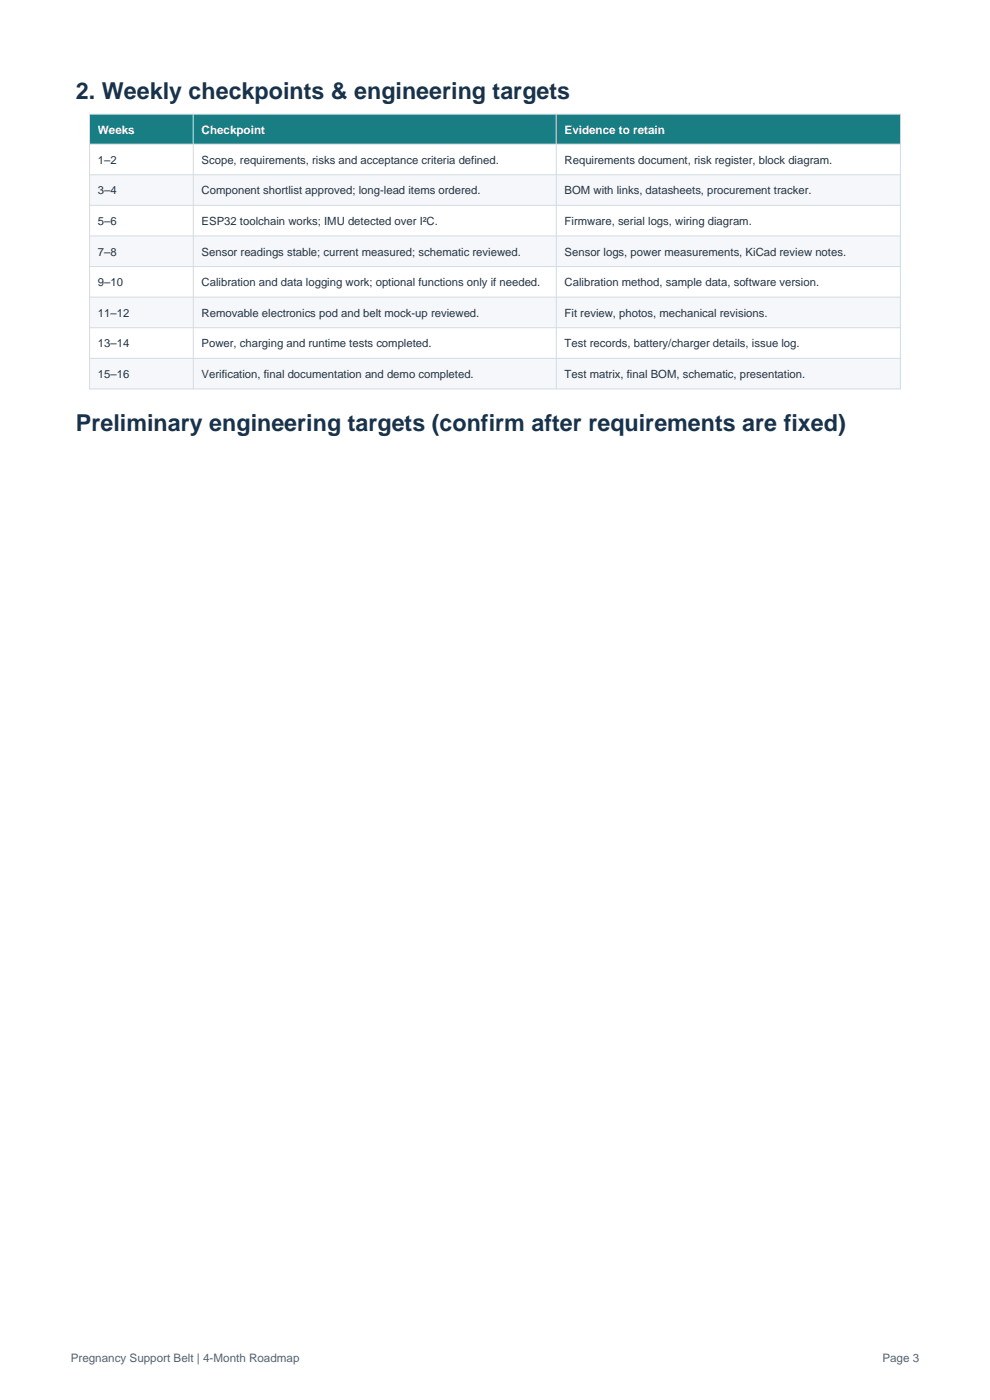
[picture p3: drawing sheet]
<svg xmlns="http://www.w3.org/2000/svg" width="210mm" height="297mm" viewBox="0 0 210 297" stroke-linecap="round" stroke-linejoin="round" font-family="sans-serif">
<defs><g id="words">
<g font-size="4.9" fill="#17324d">
<text x="16.1" y="21.1">2. Weekly checkpoints &amp; engineering targets</text>
<text x="16.1" y="91.4">Preliminary engineering targets (confirm after requirements are fixed)</text>
</g>
<g font-size="2.5" fill="#fff">
<text x="20.8" y="28.5">Weeks</text>
<text x="42.8" y="28.5">Checkpoint</text>
<text x="119.8" y="28.5">Evidence to retain</text>
</g>
<g font-size="2.5" fill="#536273">
<text x="15" y="289">Pregnancy Support Belt | 4-Month Roadmap</text>
<text x="187.2" y="289">Page 3</text>
</g>
<g font-size="2.4" fill="#263442">
<text x="20.8" y="34.7">1–2</text>
<text x="42.8" y="34.7">Scope, requirements, risks and acceptance criteria defined.</text>
<text x="119.8" y="34.7">Requirements document, risk register, block diagram.</text>
<text x="20.8" y="41.2">3–4</text>
<text x="42.8" y="41.2">Component shortlist approved; long-lead items ordered.</text>
<text x="119.8" y="41.2">BOM with links, datasheets, procurement tracker.</text>
<text x="20.8" y="47.7">5–6</text>
<text x="42.8" y="47.7">ESP32 toolchain works; IMU detected over I²C.</text>
<text x="119.8" y="47.7">Firmware, serial logs, wiring diagram.</text>
<text x="20.8" y="54.2">7–8</text>
<text x="42.8" y="54.2">Sensor readings stable; current measured; schematic reviewed.</text>
<text x="119.8" y="54.2">Sensor logs, power measurements, KiCad review notes.</text>
<text x="20.8" y="60.7">9–10</text>
<text x="42.8" y="60.7">Calibration and data logging work; optional functions only if needed.</text>
<text x="119.8" y="60.7">Calibration method, sample data, software version.</text>
<text x="20.8" y="67.2">11–12</text>
<text x="42.8" y="67.2">Removable electronics pod and belt mock-up reviewed.</text>
<text x="119.8" y="67.2">Fit review, photos, mechanical revisions.</text>
<text x="20.8" y="73.7">13–14</text>
<text x="42.8" y="73.7">Power, charging and runtime tests completed.</text>
<text x="119.8" y="73.7">Test records, battery/charger details, issue log.</text>
<text x="20.8" y="80.2">15–16</text>
<text x="42.8" y="80.2">Verification, final documentation and demo completed.</text>
<text x="119.8" y="80.2">Test matrix, final BOM, schematic, presentation.</text>
</g>
</g></defs>
<path d="M19 24.2h172v6.4h-172z" fill-rule="evenodd" fill="#187e83"/>
<path d="M19 30.6h172v6.5h-172z" fill-rule="evenodd" fill="#fff"/>
<path d="M19 37.1h172v6.5h-172z" fill-rule="evenodd" fill="#f5f7fa"/>
<path d="M19 43.6h172v6.5h-172z" fill-rule="evenodd" fill="#fff"/>
<path d="M19 50.1h172v6.4h-172z" fill-rule="evenodd" fill="#f5f7fa"/>
<path d="M19 56.5h172v6.5h-172z" fill-rule="evenodd" fill="#fff"/>
<path d="M19 63h172v6.5h-172z" fill-rule="evenodd" fill="#f5f7fa"/>
<path d="M19 69.5h172v6.5h-172z" fill-rule="evenodd" fill="#fff"/>
<path d="M19 76h172v6.5h-172z" fill-rule="evenodd" fill="#f5f7fa"/>
<path d="M19 24.2h172v58.3h-172zM19 30.6h172M19 37.1h172M41 24.2v58.3M118 24.2v58.3M19 43.6h172M19 50.1h172M19 56.5h172M19 63h172M19 69.5h172M19 76h172" fill="none" stroke="#d2dce3" stroke-width=".21"/>
<use href="#words"/>
</svg>
